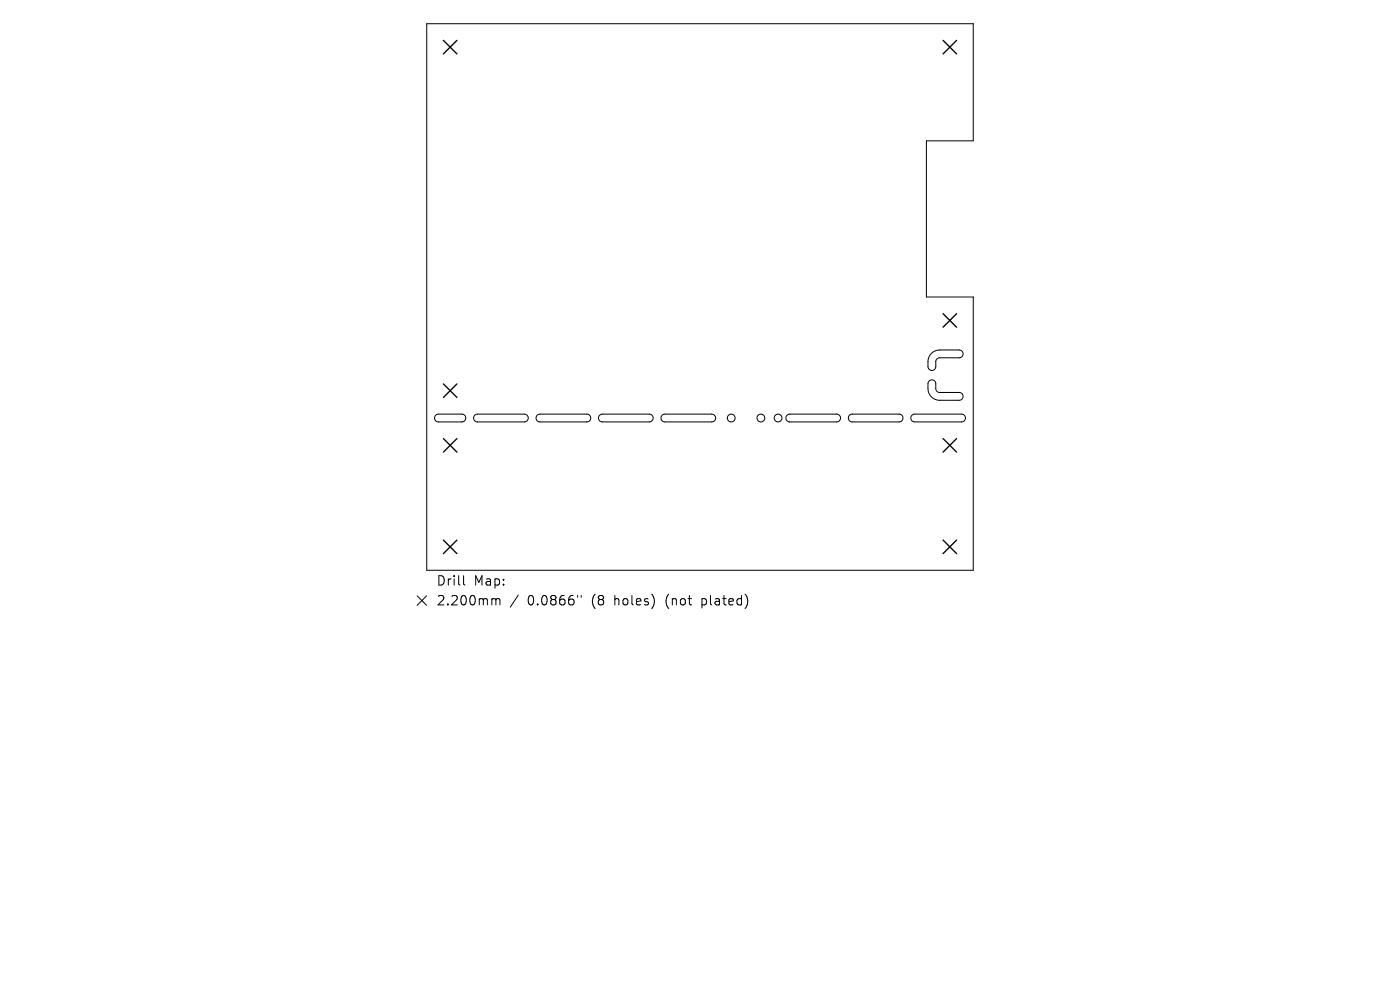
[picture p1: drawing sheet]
<svg xmlns="http://www.w3.org/2000/svg" width="297mm" height="210mm" viewBox="0 0 297 210" stroke-linecap="round" stroke-linejoin="round" font-family="sans-serif">
<defs><g id="words">
<g font-size="2.8">
<text x="92.5" y="124.5">Drill</text>
<text x="100.5" y="124.5">Map:</text>
<text x="92.5" y="128.7">2.200mm</text>
<text x="111.9" y="128.7">0.0866&quot;</text>
<text x="125.7" y="128.7">(8</text>
<text x="130.6" y="128.7">holes)</text>
<text x="141.7" y="128.7">(not</text>
<text x="149.5" y="128.7">plated)</text>
</g>
</g></defs>
<g fill="none" stroke="#000" stroke-width=".21">
<path d="M90.5 5h116v24.9h-10v33.1h10v58h-116zM197.6 75l.7-.5 .8-.2 4.4-.1a.83 .83 0 0 1 .8 .9 .83 .83 0 0 1-.8 .8h-4.2a.83 .83 0 0 0-.8 .8v1.1a.83 .83 0 0 1-.8 .8 .83 .83 0 0 1-.8-.8v-1.7zM92.4 88.1l.6-.3h5a.83 .83 0 0 1 .8 .9 .83 .83 0 0 1-.8 .8h-5a.83 .83 0 0 1-.7-.5 .83 .83 0 0 1 .1-.9zM100.7 88.1l.6-.3h9.9a.83 .83 0 0 1 .9 .9 .83 .83 0 0 1-.9 .8h-9.9a.83 .83 0 0 1-.8-.5 .83 .83 0 0 1 .2-.9zM114 88.1l.5-.3h10a.83 .83 0 0 1 .8 .9 .83 .83 0 0 1-.8 .8h-10a.83 .83 0 0 1-.7-.5 .83 .83 0 0 1 .2-.9zM127.2 88.1l.6-.3h9.9a.83 .83 0 0 1 .9 .9 .83 .83 0 0 1-.9 .8h-9.9a.83 .83 0 0 1-.8-.5 .83 .83 0 0 1 .2-.9zM140.5 88.1l.5-.3h10a.83 .83 0 0 1 .8 .9 .83 .83 0 0 1-.8 .8h-10a.83 .83 0 0 1-.7-.5 .83 .83 0 0 1 .2-.9zM167 88.1l.5-.3h10a.83 .83 0 0 1 .8 .9 .83 .83 0 0 1-.8 .8h-10a.83 .83 0 0 1-.7-.5 .83 .83 0 0 1 .2-.9zM180.2 88.1l.6-.3h9.9a.83 .83 0 0 1 .9 .9 .83 .83 0 0 1-.9 .8h-9.9a.83 .83 0 0 1-.8-.5 .83 .83 0 0 1 .2-.9zM193.5 88.1l.5-.3h10a.83 .83 0 0 1 .8 .9 .83 .83 0 0 1-.8 .8h-10a.83 .83 0 0 1-.7-.5 .83 .83 0 0 1 .2-.9zM197.1 80.8a.83 .83 0 0 1 .9-.2 .83 .83 0 0 1 .5 .8v1a.83 .83 0 0 0 .8 .9h4.2a.83 .83 0 0 1 .8 .8 .83 .83 0 0 1-.8 .8h-4.2a2.48 2.48 0 0 1-2.4-2.5v-1.1zM88.5 126.4l2 2"/>
<path d="M90.5 126.4l-2 2M98.3 122.1v1.7l.3 .3M104.6 127l.5 .1 .1 .2M105.2 127.3l.3-.3 .5 .1 .1 1.2M105.2 127.3v1M110 126.2l-1.8 2.6M122.5 126.3v.4M123.3 126.3v.4"/>
<circle cx="155.1" cy="88.7" r=".83"/>
<circle cx="161.4" cy="88.7" r=".83"/>
<circle cx="165.1" cy="88.7" r=".83"/>
</g>
<g fill="none" stroke="#000" stroke-width=".29">
<path d="M94.1 8.6l2.8 2.8M96.9 8.6l-2.8 2.8M200.1 8.6l2.8 2.8M202.9 8.6l-2.8 2.8M200.1 66.5l2.8 2.9M202.9 66.5l-2.8 2.9M94.1 81.4l2.8 2.9M94.1 93l2.8 2.9M96.9 81.4l-2.8 2.9M96.9 93l-2.8 2.9M200.1 93l2.8 2.9M202.9 93l-2.8 2.9"/>
<path d="M94.1 114.6l2.8 2.8M96.9 114.6l-2.8 2.8M200.1 114.6l2.8 2.8M202.9 114.6l-2.8 2.8"/>
</g>
<use href="#words"/>
</svg>
